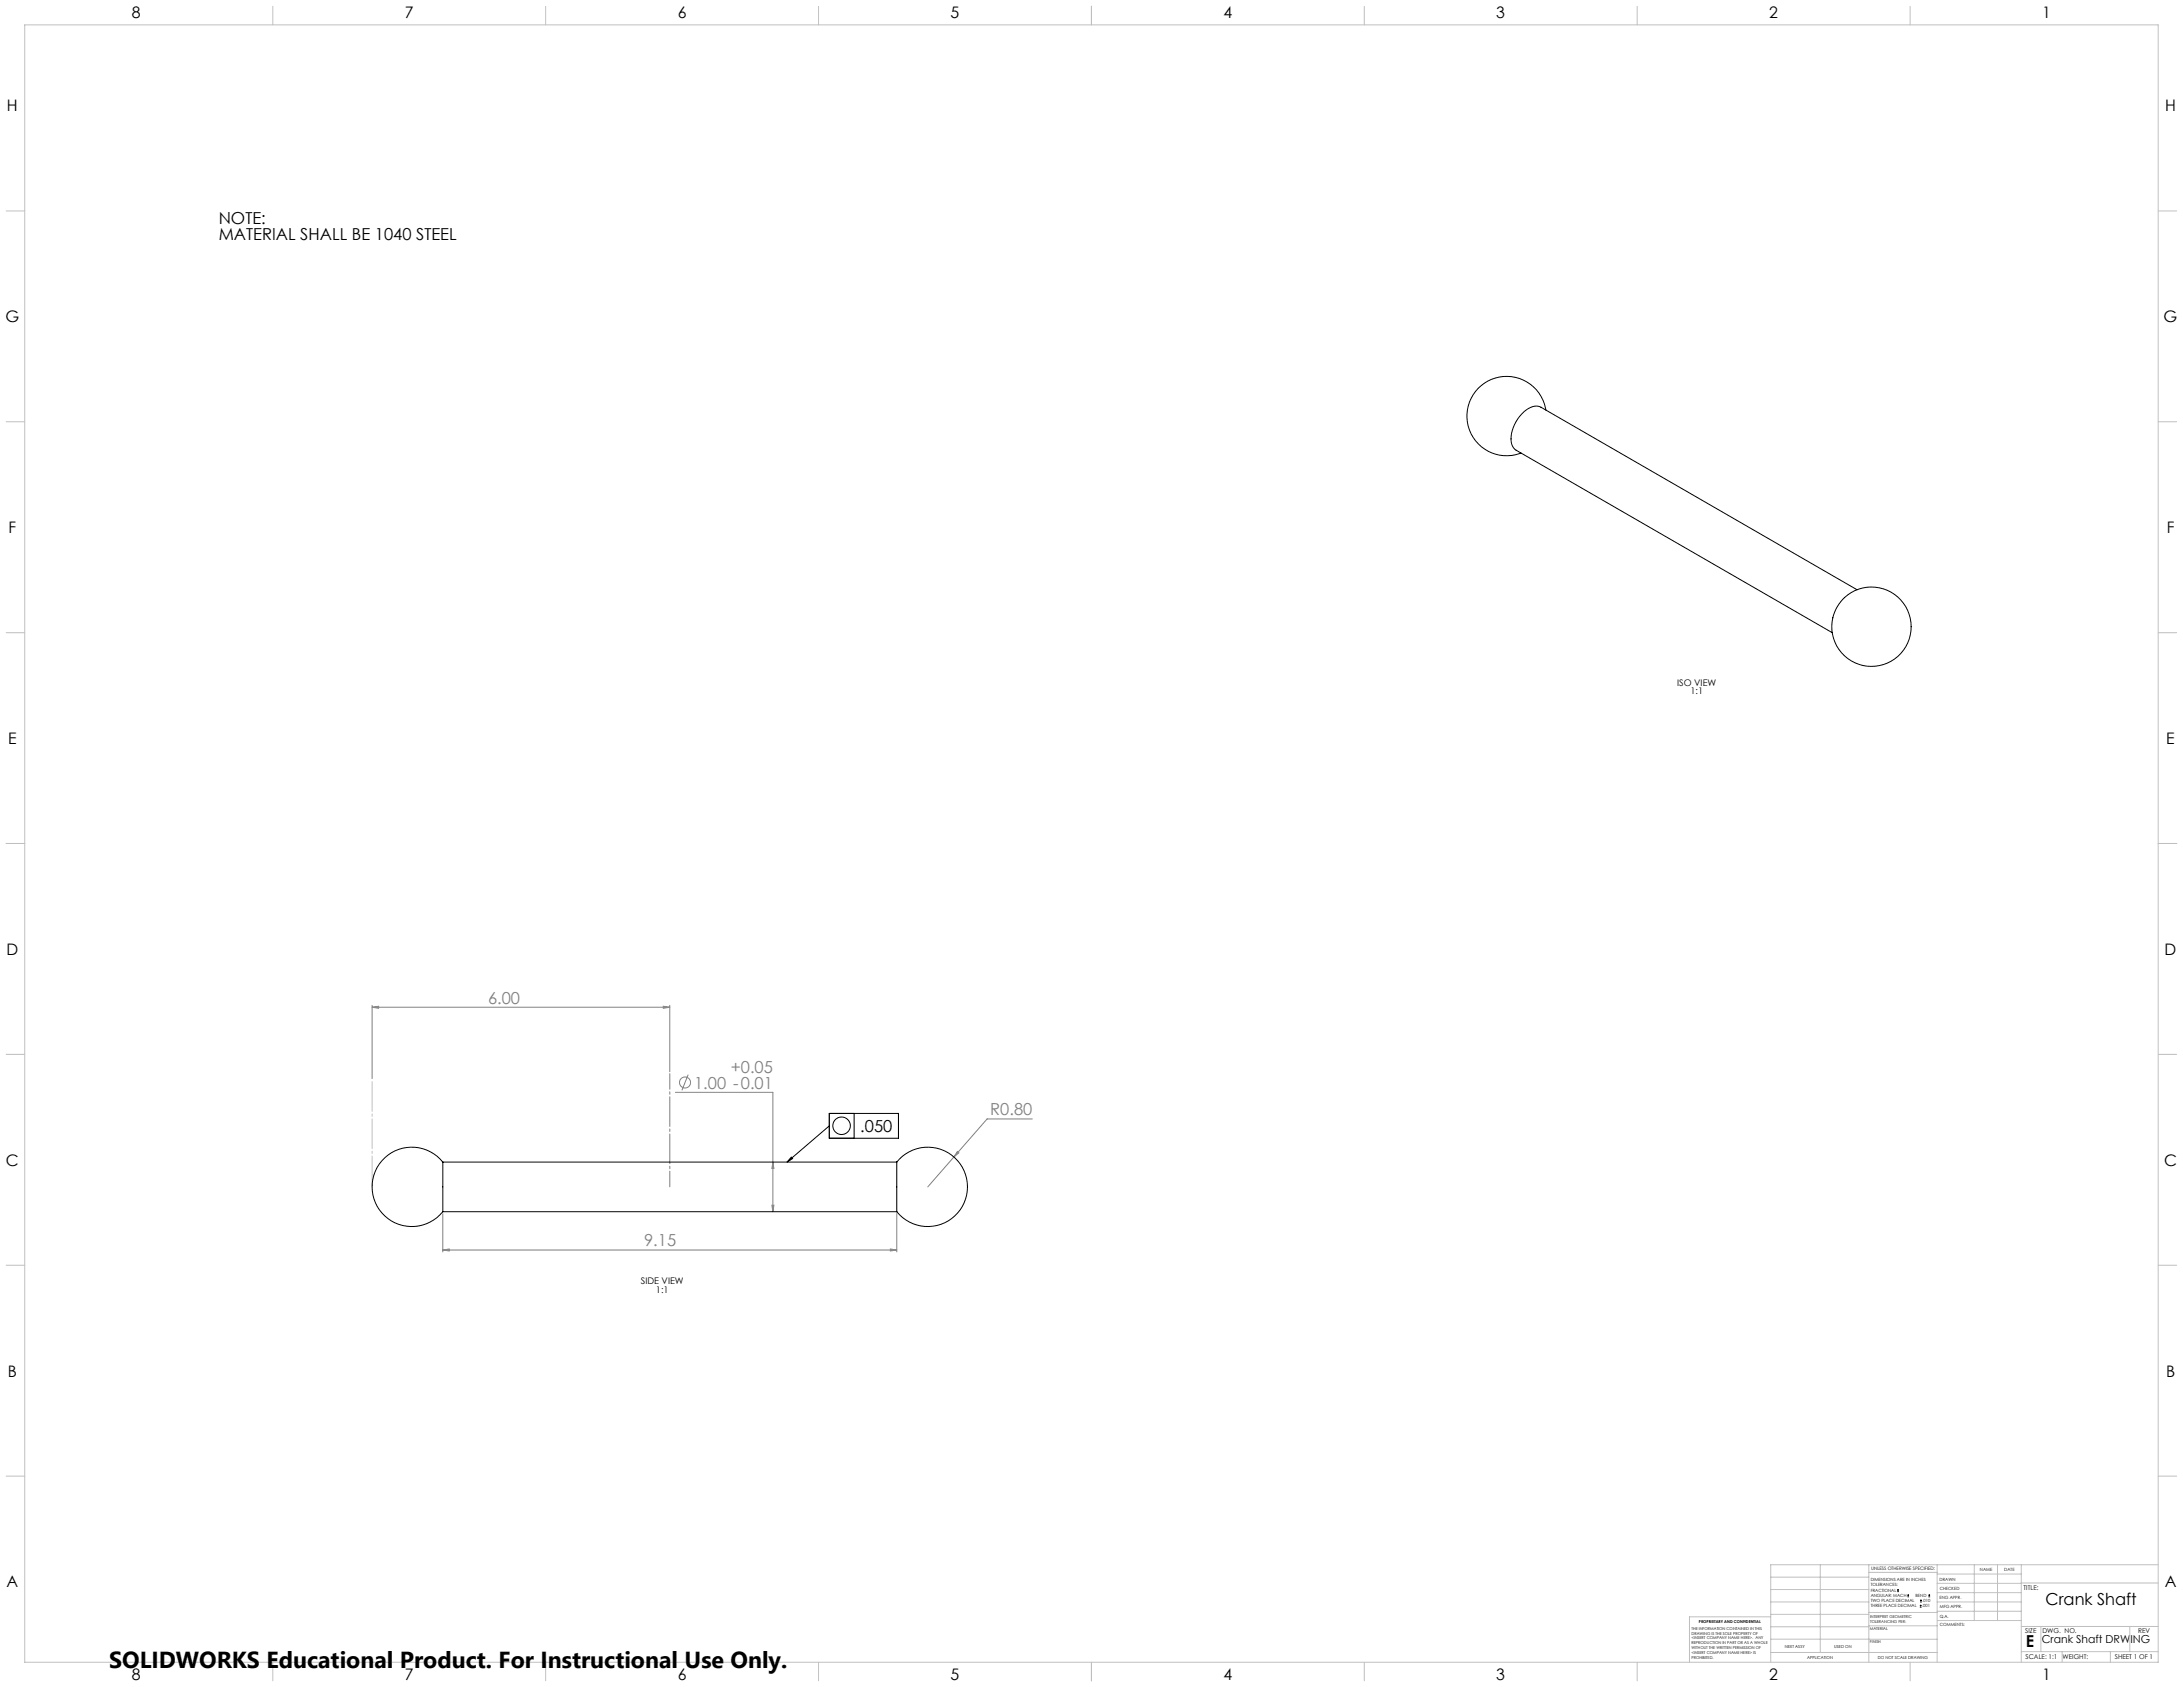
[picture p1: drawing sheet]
<svg xmlns="http://www.w3.org/2000/svg" width="1118mm" height="864mm" viewBox="0 0 1118 864" stroke-linecap="round" stroke-linejoin="round" font-family="sans-serif">
<defs><g id="words">
<text font-size="11.9" x="56" y="854">SOLIDWORKS Educational Product. For Instructional Use Only.</text>
<g font-size="8.5">
<text x="112" y="114">NOTE:</text>
<text x="112" y="123">MATERIAL SHALL BE 1040 STEEL</text>
<text x="440" y="580">.050</text>
<text x="1047" y="822">Crank Shaft</text>
<text x="1037" y="843">E</text>
</g>
<g font-size="8.5" fill="#808080">
<text x="250" y="514">6.00</text>
<text x="374" y="549">+0.05</text>
<text x="355" y="557">1.00 -0.01</text>
<text x="507" y="571">R0.80</text>
<text x="330" y="638">9.15</text>
</g>
<g font-size="8.1">
<text x="68" y="9">8</text>
<text x="207" y="9">7</text>
<text x="347" y="9">6</text>
<text x="487" y="9">5</text>
<text x="626" y="9">4</text>
<text x="766" y="9">3</text>
<text x="906" y="9">2</text>
<text x="1045" y="9">1</text>
<text x="4" y="57">H</text>
<text x="1108" y="57">H</text>
<text x="3" y="165">G</text>
<text x="1108" y="165">G</text>
<text x="4" y="273">F</text>
<text x="1109" y="273">F</text>
<text x="4" y="381">E</text>
<text x="1109" y="381">E</text>
<text x="3" y="489">D</text>
<text x="1108" y="489">D</text>
<text x="3" y="597">C</text>
<text x="1108" y="597">C</text>
<text x="4" y="705">B</text>
<text x="1109" y="705">B</text>
<text x="3" y="813">A</text>
<text x="1108" y="813">A</text>
<text x="68" y="860">8</text>
<text x="207" y="860">7</text>
<text x="347" y="860">6</text>
<text x="487" y="860">5</text>
<text x="626" y="860">4</text>
<text x="766" y="860">3</text>
<text x="906" y="860">2</text>
<text x="1045" y="860">1</text>
</g>
<text font-size="5.6" x="1045" y="841">Crank Shaft DRWING</text>
<g font-size="4.7">
<text x="859" y="351">ISO VIEW</text>
<text x="865" y="355">1:1</text>
<text x="328" y="657">SIDE VIEW</text>
<text x="336" y="662">1:1</text>
</g>
<g font-size="3.4">
<text x="1036" y="814">TITLE:</text>
<text x="1037" y="836">SIZE</text>
<text x="1046" y="836">DWG. NO.</text>
<text x="1095" y="836">REV</text>
<text x="1037" y="849">SCALE: 1:1</text>
<text x="1056" y="849">WEIGHT:</text>
<text x="1083" y="849">SHEET 1 OF 1</text>
</g>
<text font-size="2.4" x="958" y="804">UNLESS OTHERWISE SPECIFIED:</text>
<g font-size="2.2">
<text x="958" y="809">DIMENSIONS ARE IN INCHES</text>
<text x="993" y="809">DRAWN</text>
<text x="1014" y="804">NAME</text>
<text x="1026" y="804">DATE</text>
<text x="958" y="812">TOLERANCES:</text>
<text x="958" y="815">FRACTIONAL</text>
<text x="993" y="814">CHECKED</text>
<text x="958" y="817">ANGULAR: MACH</text>
<text x="958" y="820">TWO PLACE DECIMAL</text>
<text x="981" y="817">BEND</text>
<text x="984" y="820">.010</text>
<text x="993" y="819">ENG APPR.</text>
<text x="958" y="823">THREE PLACE DECIMAL</text>
<text x="984" y="823">.001</text>
<text x="993" y="823">MFG APPR.</text>
<text x="993" y="828">Q.A.</text>
<text x="993" y="832">COMMENTS:</text>
</g>
<g font-size="2.1">
<text x="914" y="843">NEXT ASSY</text>
<text x="939" y="843">USED ON</text>
<text x="925" y="849">APPLICATION</text>
<text x="961" y="849">DO NOT SCALE DRAWING</text>
</g>
<g font-size="2">
<text x="870" y="831">PROPRIETARY AND CONFIDENTIAL</text>
<text x="957" y="828">INTERPRET GEOMETRIC</text>
<text x="957" y="831">TOLERANCING PER:</text>
<text x="866" y="834">THE INFORMATION CONTAINED IN THIS</text>
<text x="866" y="837">DRAWING IS THE SOLE PROPERTY OF</text>
<text x="866" y="839">&lt;INSERT COMPANY NAME HERE&gt;. ANY</text>
<text x="957" y="834">MATERIAL</text>
<text x="866" y="842">REPRODUCTION IN PART OR AS A WHOLE</text>
<text x="866" y="844">WITHOUT THE WRITTEN PERMISSION OF</text>
<text x="957" y="841">FINISH</text>
<text x="866" y="847">&lt;INSERT COMPANY NAME HERE&gt; IS</text>
<text x="866" y="849">PROHIBITED.</text>
</g>
</g></defs>
<g fill="none" stroke="#808080" stroke-width=".51">
<path d="M190 516l4-1v1zM190 515v37M190 516h153M340 515l3 1h-3zM343 515v34M346 559h50v61M352 550l-3 8M528 573h-23l-30 35M396 595v3h-1zM490 589l1 1-3 2zM395 617h1v3zM227 640l3-1v1z"/>
<path d="M227 621v20M227 640h232M456 639l3 1h-3zM459 621v20"/>
<circle cx="351" cy="554" r="2.8"/>
</g>
<g fill="none" stroke="#000" stroke-width=".51">
<path d="M425 570h35v13h-35zM425 576l-22 19M437 570v13M405 592l1 1-3 2zM971 815h1M971 814h1M972 814h.1M977 817h.1M977 816v1M983 819h1M983 819v1M987 817h1"/>
<path d="M988 816v1M983 823h1M983 822h1M983 820h1M983 821v1"/>
<circle cx="431" cy="576" r="4"/>
</g>
<path d="M191 608v-55" fill="none" stroke="#c0c0c0" stroke-width=".51" stroke-dasharray="15.2 1.3 1.3 1.3" stroke-dashoffset="-.5"/>
<g fill="none" stroke="#c0c0c0" stroke-width=".51">
<path d="M13 13h1092v838h-1092zM140 3v10M279 3v10M419 3v10M559 3v10M698 3v10M838 3v10M978 3v10M3 108h10M1105 108h9M3 216h10M1105 216h9"/>
<path d="M3 324h10M1105 324h9M3 432h10M1105 432h9M3 540h10M1105 540h9M3 648h10M1105 648h9M3 756h10M1105 756h9M907 814h50M907 807h50"/>
<path d="M932 801v45M957 801v50M957 805h35M992 801v50M992 815h43M992 811h43M992 806h43M1011 801v29M1023 801v29M1035 801v50M1035 810h70M1105 801h-198v50"/>
<path d="M907 839h85M907 833h50M907 826h50M907 820h50M907 828h-42v23M957 832h35M957 825h35M992 820h43M992 825h43M992 830h43M1035 833h70M1045 833v13"/>
<path d="M1090 833v13M140 851v9M279 851v9M419 851v9M559 851v9M698 851v9M838 851v9M907 846h85M978 851v9M1035 846h70M1056 846v5M1080 846v5"/>
</g>
<path d="M343 608v-58" fill="none" stroke="#808080" stroke-width=".51" stroke-dasharray="15.2 1.3 1.3 1.3" stroke-dashoffset="7.2"/>
<g fill="#808080">
<path d="M340 515l3 1h-3zM190 516l4-1v1z"/>
<path d="M490 589l-2 3 3-2zM227 640l3-1v1zM456 639l3 1h-3zM396 595v3h-1zM395 617h1v3z"/>
</g>
<path d="M405 592l1 1-3 2z" fill="#000"/>
<g fill="none" stroke="#000" stroke-width=".51">
<path d="M791 210a20 20 0 0 0-24-17 20 20 0 0 0-15 26 20 20 0 0 0 27 13M951 302l-162-94a10 10 0 0 0-11 5 15 15 0 0 0-3 16l1 1 162 94M227 595a20 20 0 0 0-30-2 20 20 0 0 0 0 29 20 20 0 0 0 30-2M227 595v25M227 595h232M459 595a20 20 0 0 1 30-2 20 20 0 0 1 0 29 20 20 0 0 1-30-2M459 595v25M227 620h232"/>
<circle cx="958" cy="321" r="20"/>
</g>
<use href="#words"/>
</svg>
